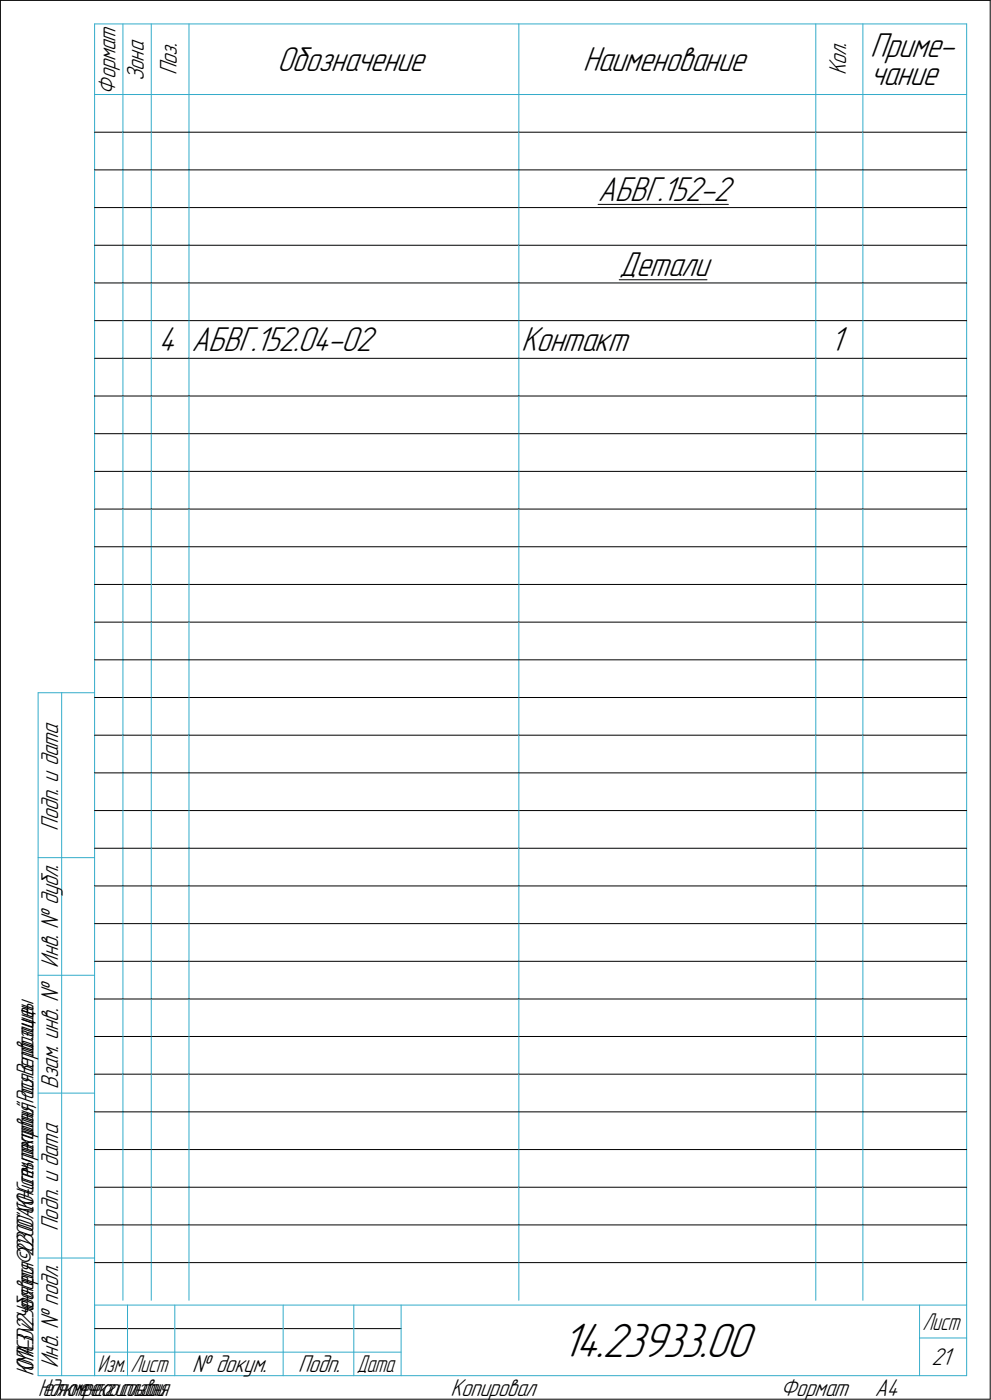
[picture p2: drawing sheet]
<svg xmlns="http://www.w3.org/2000/svg" width="210mm" height="297mm" viewBox="0 0 210 297" stroke-linecap="round" stroke-linejoin="round" font-family="sans-serif">
<defs><g id="words">
<text font-size="10.9" x="119.1" y="288.1">14.23933.00</text>
<g font-size="7.8">
<text x="58.8" y="15.1">Обозначение</text>
<text x="123.6" y="15.1">Наименование</text>
<text x="184.6" y="12.2">Приме-</text>
<text x="184.6" y="18.1">чание</text>
<text x="126.9" y="42.6">АБВГ.152-2</text>
<text x="131.4" y="58.6">Детали</text>
<text x="33.6" y="74.6">4</text>
<text x="40.6" y="74.6">АБВГ.152.04-02</text>
<text x="110.6" y="74.6">Контакт</text>
<text x="176.1" y="74.6">1</text>
</g>
<g font-size="5.5">
<text x="30.5" y="17.2" transform="rotate(-90 30.5 17.2)">Зона</text>
<text x="37.5" y="16" transform="rotate(-90 37.5 16)">Поз.</text>
<text x="179.5" y="16" transform="rotate(-90 179.5 16)">Кол.</text>
<text x="24.5" y="20.1" transform="rotate(-90 24.5 20.1)">Формат</text>
<text x="12.4" y="176.3" transform="rotate(-90 12.4 176.3)">Подп. и дата</text>
<text x="12.4" y="205.4" transform="rotate(-90 12.4 205.4)">Инв. ! дубл.</text>
<text x="12.4" y="231.2" transform="rotate(-90 12.4 231.2)">Взам. инв. !</text>
<text x="12.4" y="261.3" transform="rotate(-90 12.4 261.3)">Подп. и дата</text>
<text x="12.4" y="290.4" transform="rotate(-90 12.4 290.4)">Инв. ! подл.</text>
<text x="40.8" y="291.4">! докум.</text>
<text x="63.2" y="291.4">Подп.</text>
<text x="197.6" y="289.9">21</text>
<text x="95.6" y="296.4">Копировал</text>
<text x="165.6" y="296.4">Формат</text>
<text x="185.6" y="296.4">A4</text>
</g>
<g font-size="5.4">
<text x="195.7" y="282.4">Лист</text>
<text x="7.1" y="292.1" transform="rotate(-90 7.1 292.1)">КОМПАС-3Dv22Учебнаяверсия©2023ООО&quot;АСКОН-Системыпроектирования&quot;,Россия.Всеправазащищены.</text>
<text x="20.7" y="291.4">Изм.</text>
<text x="27.7" y="291.4">Лист</text>
<text x="75.7" y="291.4">Дата</text>
<text x="8.1" y="296.3">Недлякоммерческогоиспользования</text>
</g>
</g></defs>
<g fill="none" stroke="#000" stroke-width=".21">
<path d="M.1 .1h210zM.1 .1v297zM210.1 .1v297zM20.1 28.1h6zM20.1 36.1h6zM26.1 28.1h6zM26.1 36.1h6zM32.1 28.1h8zM32.1 36.1h8zM40.1 28.1h70zM40.1 36.1h70zM110.1 28.1h63z"/>
<path d="M110.1 36.1h63zM173.1 28.1h9.9zM173.1 36.1h9.9zM183 28.1h22.1zM183 36.1h22.1zM20.1 44.1h6zM20.1 52.1h6zM26.1 44.1h6zM26.1 52.1h6zM32.1 44.1h8zM32.1 52.1h8zM40.1 44.1h70z"/>
<path d="M40.1 52.1h70zM110.1 44.1h63zM110.1 52.1h63zM126.9 43.4h21.6zM131.4 59.4h18.6zM148.5 43.4h2.8zM151.3 43.4h3.2zM173.1 44.1h9.9zM173.1 52.1h9.9zM183 44.1h22.1zM183 52.1h22.1zM20.1 60.1h6z"/>
<path d="M20.1 68.1h6zM20.1 76.1h6zM26.1 60.1h6zM26.1 68.1h6zM26.1 76.1h6zM32.1 60.1h8zM32.1 68.1h8zM32.1 76.1h8zM40.1 60.1h70zM40.1 68.1h70zM40.1 76.1h70zM110.1 60.1h63z"/>
<path d="M110.1 68.1h63zM110.1 76.1h63zM173.1 60.1h9.9zM173.1 68.1h9.9zM173.1 76.1h9.9zM183 60.1h22.1zM183 68.1h22.1zM183 76.1h22.1zM20.1 84.1h6zM20.1 92.1h6zM26.1 84.1h6zM26.1 92.1h6z"/>
<path d="M32.1 84.1h8zM32.1 92.1h8zM40.1 84.1h70zM40.1 92.1h70zM110.1 84.1h63zM110.1 92.1h63zM173.1 84.1h9.9zM173.1 92.1h9.9zM183 84.1h22.1zM183 92.1h22.1zM20.1 100.1h6zM20.1 108.1h6z"/>
<path d="M20.1 116.1h6zM26.1 100.1h6zM26.1 108.1h6zM26.1 116.1h6zM32.1 100.1h8zM32.1 108.1h8zM32.1 116.1h8zM40.1 100.1h70zM40.1 108.1h70zM40.1 116.1h70zM110.1 100.1h63zM110.1 108.1h63z"/>
<path d="M110.1 116.1h63zM173.1 100.1h9.9zM173.1 108.1h9.9zM173.1 116.1h9.9zM183 100.1h22.1zM183 108.1h22.1zM183 116.1h22.1zM20.1 124.1h6zM20.1 132.1h6zM26.1 124.1h6zM26.1 132.1h6zM32.1 124.1h8z"/>
<path d="M32.1 132.1h8zM40.1 124.1h70zM40.1 132.1h70zM110.1 124.1h63zM110.1 132.1h63zM173.1 124.1h9.9zM173.1 132.1h9.9zM183 124.1h22.1zM183 132.1h22.1zM20.1 140.1h6zM20.1 148.1h6zM20.1 156.1h6z"/>
<path d="M26.1 140.1h6zM26.1 148.1h6zM26.1 156.1h6zM32.1 140.1h8zM32.1 148.1h8zM32.1 156.1h8zM40.1 140.1h70zM40.1 148.1h70zM40.1 156.1h70zM110.1 140.1h63zM110.1 148.1h63zM110.1 156.1h63z"/>
<path d="M173.1 140.1h9.9zM173.1 148.1h9.9zM173.1 156.1h9.9zM183 140.1h22.1zM183 148.1h22.1zM183 156.1h22.1zM20.1 164.1h6zM20.1 172.1h6zM26.1 164.1h6zM26.1 172.1h6zM32.1 164.1h8zM32.1 172.1h8z"/>
<path d="M40.1 164.1h70zM40.1 172.1h70zM110.1 164.1h63zM110.1 172.1h63zM173.1 164.1h9.9zM173.1 172.1h9.9zM183 164.1h22.1zM183 172.1h22.1zM20.1 180.1h6zM20.1 188.1h6zM20.1 196.1h6zM26.1 180.1h6z"/>
<path d="M26.1 188.1h6zM26.1 196.1h6zM32.1 180.1h8zM32.1 188.1h8zM32.1 196.1h8zM40.1 180.1h70zM40.1 188.1h70zM40.1 196.1h70zM110.1 180.1h63zM110.1 188.1h63zM110.1 196.1h63zM173.1 180.1h9.9z"/>
<path d="M173.1 188.1h9.9zM173.1 196.1h9.9zM183 180.1h22.1zM183 188.1h22.1zM183 196.1h22.1zM20.1 204.1h6zM20.1 212.1h6zM26.1 204.1h6zM26.1 212.1h6zM32.1 204.1h8zM32.1 212.1h8zM40.1 204.1h70z"/>
<path d="M40.1 212.1h70zM110.1 204.1h63zM110.1 212.1h63zM173.1 204.1h9.9zM173.1 212.1h9.9zM183 204.1h22.1zM183 212.1h22.1zM20.1 220h6zM20.1 228h6zM20.1 236.1h6zM26.1 220h6zM26.1 228h6z"/>
<path d="M26.1 236.1h6zM32.1 220h8zM32.1 228h8zM32.1 236.1h8zM40.1 220h70zM40.1 228h70zM40.1 236.1h70zM110.1 220h63zM110.1 228h63zM110.1 236.1h63zM173.1 220h9.9zM173.1 228h9.9z"/>
<path d="M173.1 236.1h9.9zM183 220h22.1zM183 228h22.1zM183 236.1h22.1zM20.1 244.1h6zM20.1 252.1h6zM26.1 244.1h6zM26.1 252.1h6zM32.1 244.1h8zM32.1 252.1h8zM40.1 244.1h70zM40.1 252.1h70z"/>
<path d="M110.1 244.1h63zM110.1 252.1h63zM173.1 244.1h9.9zM173.1 252.1h9.9zM183 244.1h22.1zM183 252.1h22.1zM20.1 260.1h6zM20.1 268.1h6zM26.1 260.1h6zM26.1 268.1h6zM32.1 260.1h8zM32.1 268.1h8z"/>
<path d="M40.1 260.1h70zM40.1 268.1h70zM110.1 260.1h63zM110.1 268.1h63zM173.1 260.1h9.9zM173.1 268.1h9.9zM183 260.1h22.1zM183 268.1h22.1zM.1 297.1h210zM20.1 282.1h65z"/>
</g>
<g fill="none" stroke="#33acca" stroke-width=".21">
<path d="M20.1 5.1h185zM20.1 5.1v287zM26.1 5.1v15zM32.1 5.1v15zM40.1 5.1v15zM110.1 5.1v15zM173.1 5.1v15zM183 5.1v15zM205.1 5.1v287zM20.1 20.1h185zM26.1 20.1v8zM26.1 28.1v8z"/>
<path d="M26.1 36.1v8zM32.1 20.1v8zM32.1 28.1v8zM32.1 36.1v8zM40.1 20.1v8zM40.1 28.1v8zM40.1 36.1v8zM110.1 20.1v8zM110.1 28.1v8zM110.1 36.1v8zM173.1 20.1v8zM173.1 28.1v8z"/>
<path d="M173.1 36.1v8zM183 20.1v8zM183 28.1v8zM183 36.1v8zM26.1 44.1v8zM26.1 52.1v8zM32.1 44.1v8zM32.1 52.1v8zM40.1 44.1v8zM40.1 52.1v8zM110.1 44.1v8zM110.1 52.1v8z"/>
<path d="M173.1 44.1v8zM173.1 52.1v8zM183 44.1v8zM183 52.1v8zM26.1 60.1v8zM26.1 68.1v8zM26.1 76.1v8zM32.1 60.1v8zM32.1 68.1v8zM32.1 76.1v8zM40.1 60.1v8zM40.1 68.1v8z"/>
<path d="M40.1 76.1v8zM110.1 60.1v8zM110.1 68.1v8zM110.1 76.1v8zM173.1 60.1v8zM173.1 68.1v8zM173.1 76.1v8zM183 60.1v8zM183 68.1v8zM183 76.1v8zM26.1 84.1v8zM26.1 92.1v8z"/>
<path d="M32.1 84.1v8zM32.1 92.1v8zM40.1 84.1v8zM40.1 92.1v8zM110.1 84.1v8zM110.1 92.1v8zM173.1 84.1v8zM173.1 92.1v8zM183 84.1v8zM183 92.1v8zM26.1 100.1v8zM26.1 108.1v8z"/>
<path d="M26.1 116.1v8zM32.1 100.1v8zM32.1 108.1v8zM32.1 116.1v8zM40.1 100.1v8zM40.1 108.1v8zM40.1 116.1v8zM110.1 100.1v8zM110.1 108.1v8zM110.1 116.1v8zM173.1 100.1v8zM173.1 108.1v8z"/>
<path d="M173.1 116.1v8zM183 100.1v8zM183 108.1v8zM183 116.1v8zM26.1 124.1v8zM26.1 132.1v8zM32.1 124.1v8zM32.1 132.1v8zM40.1 124.1v8zM40.1 132.1v8zM110.1 124.1v8zM110.1 132.1v8z"/>
<path d="M173.1 124.1v8zM173.1 132.1v8zM183 124.1v8zM183 132.1v8zM8.1 147.1v145zM8.1 147.1h12zM13.1 147.1v145zM26.1 140.1v8zM26.1 148.1v8zM26.1 156.1v8zM32.1 140.1v8zM32.1 148.1v8z"/>
<path d="M32.1 156.1v8zM40.1 140.1v8zM40.1 148.1v8zM40.1 156.1v8zM110.1 140.1v8zM110.1 148.1v8zM110.1 156.1v8zM173.1 140.1v8zM173.1 148.1v8zM173.1 156.1v8zM183 140.1v8zM183 148.1v8z"/>
<path d="M183 156.1v8zM26.1 164.1v8zM26.1 172.1v8zM32.1 164.1v8zM32.1 172.1v8zM40.1 164.1v8zM40.1 172.1v8zM110.1 164.1v8zM110.1 172.1v8zM173.1 164.1v8zM173.1 172.1v8zM183 164.1v8z"/>
<path d="M183 172.1v8zM8.1 182.1h12zM26.1 180.1v8zM26.1 188.1v8zM26.1 196.1v8zM32.1 180.1v8zM32.1 188.1v8zM32.1 196.1v8zM40.1 180.1v8zM40.1 188.1v8zM40.1 196.1v8zM110.1 180.1v8z"/>
<path d="M110.1 188.1v8zM110.1 196.1v8zM173.1 180.1v8zM173.1 188.1v8zM173.1 196.1v8zM183 180.1v8zM183 188.1v8zM183 196.1v8zM8.1 207.1h12zM26.1 204.1v8zM26.1 212.1v7.9zM32.1 204.1v8z"/>
<path d="M32.1 212.1v7.9zM40.1 204.1v8zM40.1 212.1v7.9zM110.1 204.1v8zM110.1 212.1v7.9zM173.1 204.1v8zM173.1 212.1v7.9zM183 204.1v8zM183 212.1v7.9zM8.1 232.1h12zM26.1 220v8zM26.1 228v8.1z"/>
<path d="M26.1 236.1v8zM32.1 220v8zM32.1 228v8.1zM32.1 236.1v8zM40.1 220v8zM40.1 228v8.1zM40.1 236.1v8zM110.1 220v8zM110.1 228v8.1zM110.1 236.1v8zM173.1 220v8zM173.1 228v8.1z"/>
<path d="M173.1 236.1v8zM183 220v8zM183 228v8.1zM183 236.1v8zM26.1 244.1v8zM26.1 252.1v8zM32.1 244.1v8zM32.1 252.1v8zM40.1 244.1v8zM40.1 252.1v8zM110.1 244.1v8zM110.1 252.1v8z"/>
<path d="M173.1 244.1v8zM173.1 252.1v8zM183 244.1v8zM183 252.1v8zM8.1 267.1h12zM20.1 277.1h185zM20.1 277.1v15zM26.1 260.1v8zM26.1 268.1v8zM27.1 277.1v15zM32.1 260.1v8zM32.1 268.1v8z"/>
<path d="M37.1 277.1v15zM40.1 260.1v8zM40.1 268.1v8zM60.1 277.1v15zM75.1 277.1v15zM85.1 277.1v15zM110.1 260.1v8zM110.1 268.1v8zM173.1 260.1v8zM173.1 268.1v8zM183 260.1v8zM183 268.1v8z"/>
<path d="M195.1 277.1v15zM8.1 292.1h12zM20.1 292.1h185zM20.1 287.1h7zM27.1 287.1h10zM37.1 287.1h23zM60.1 287.1h15zM75.1 287.1h10zM195.1 284.1h10z"/>
</g>
<use href="#words"/>
</svg>
